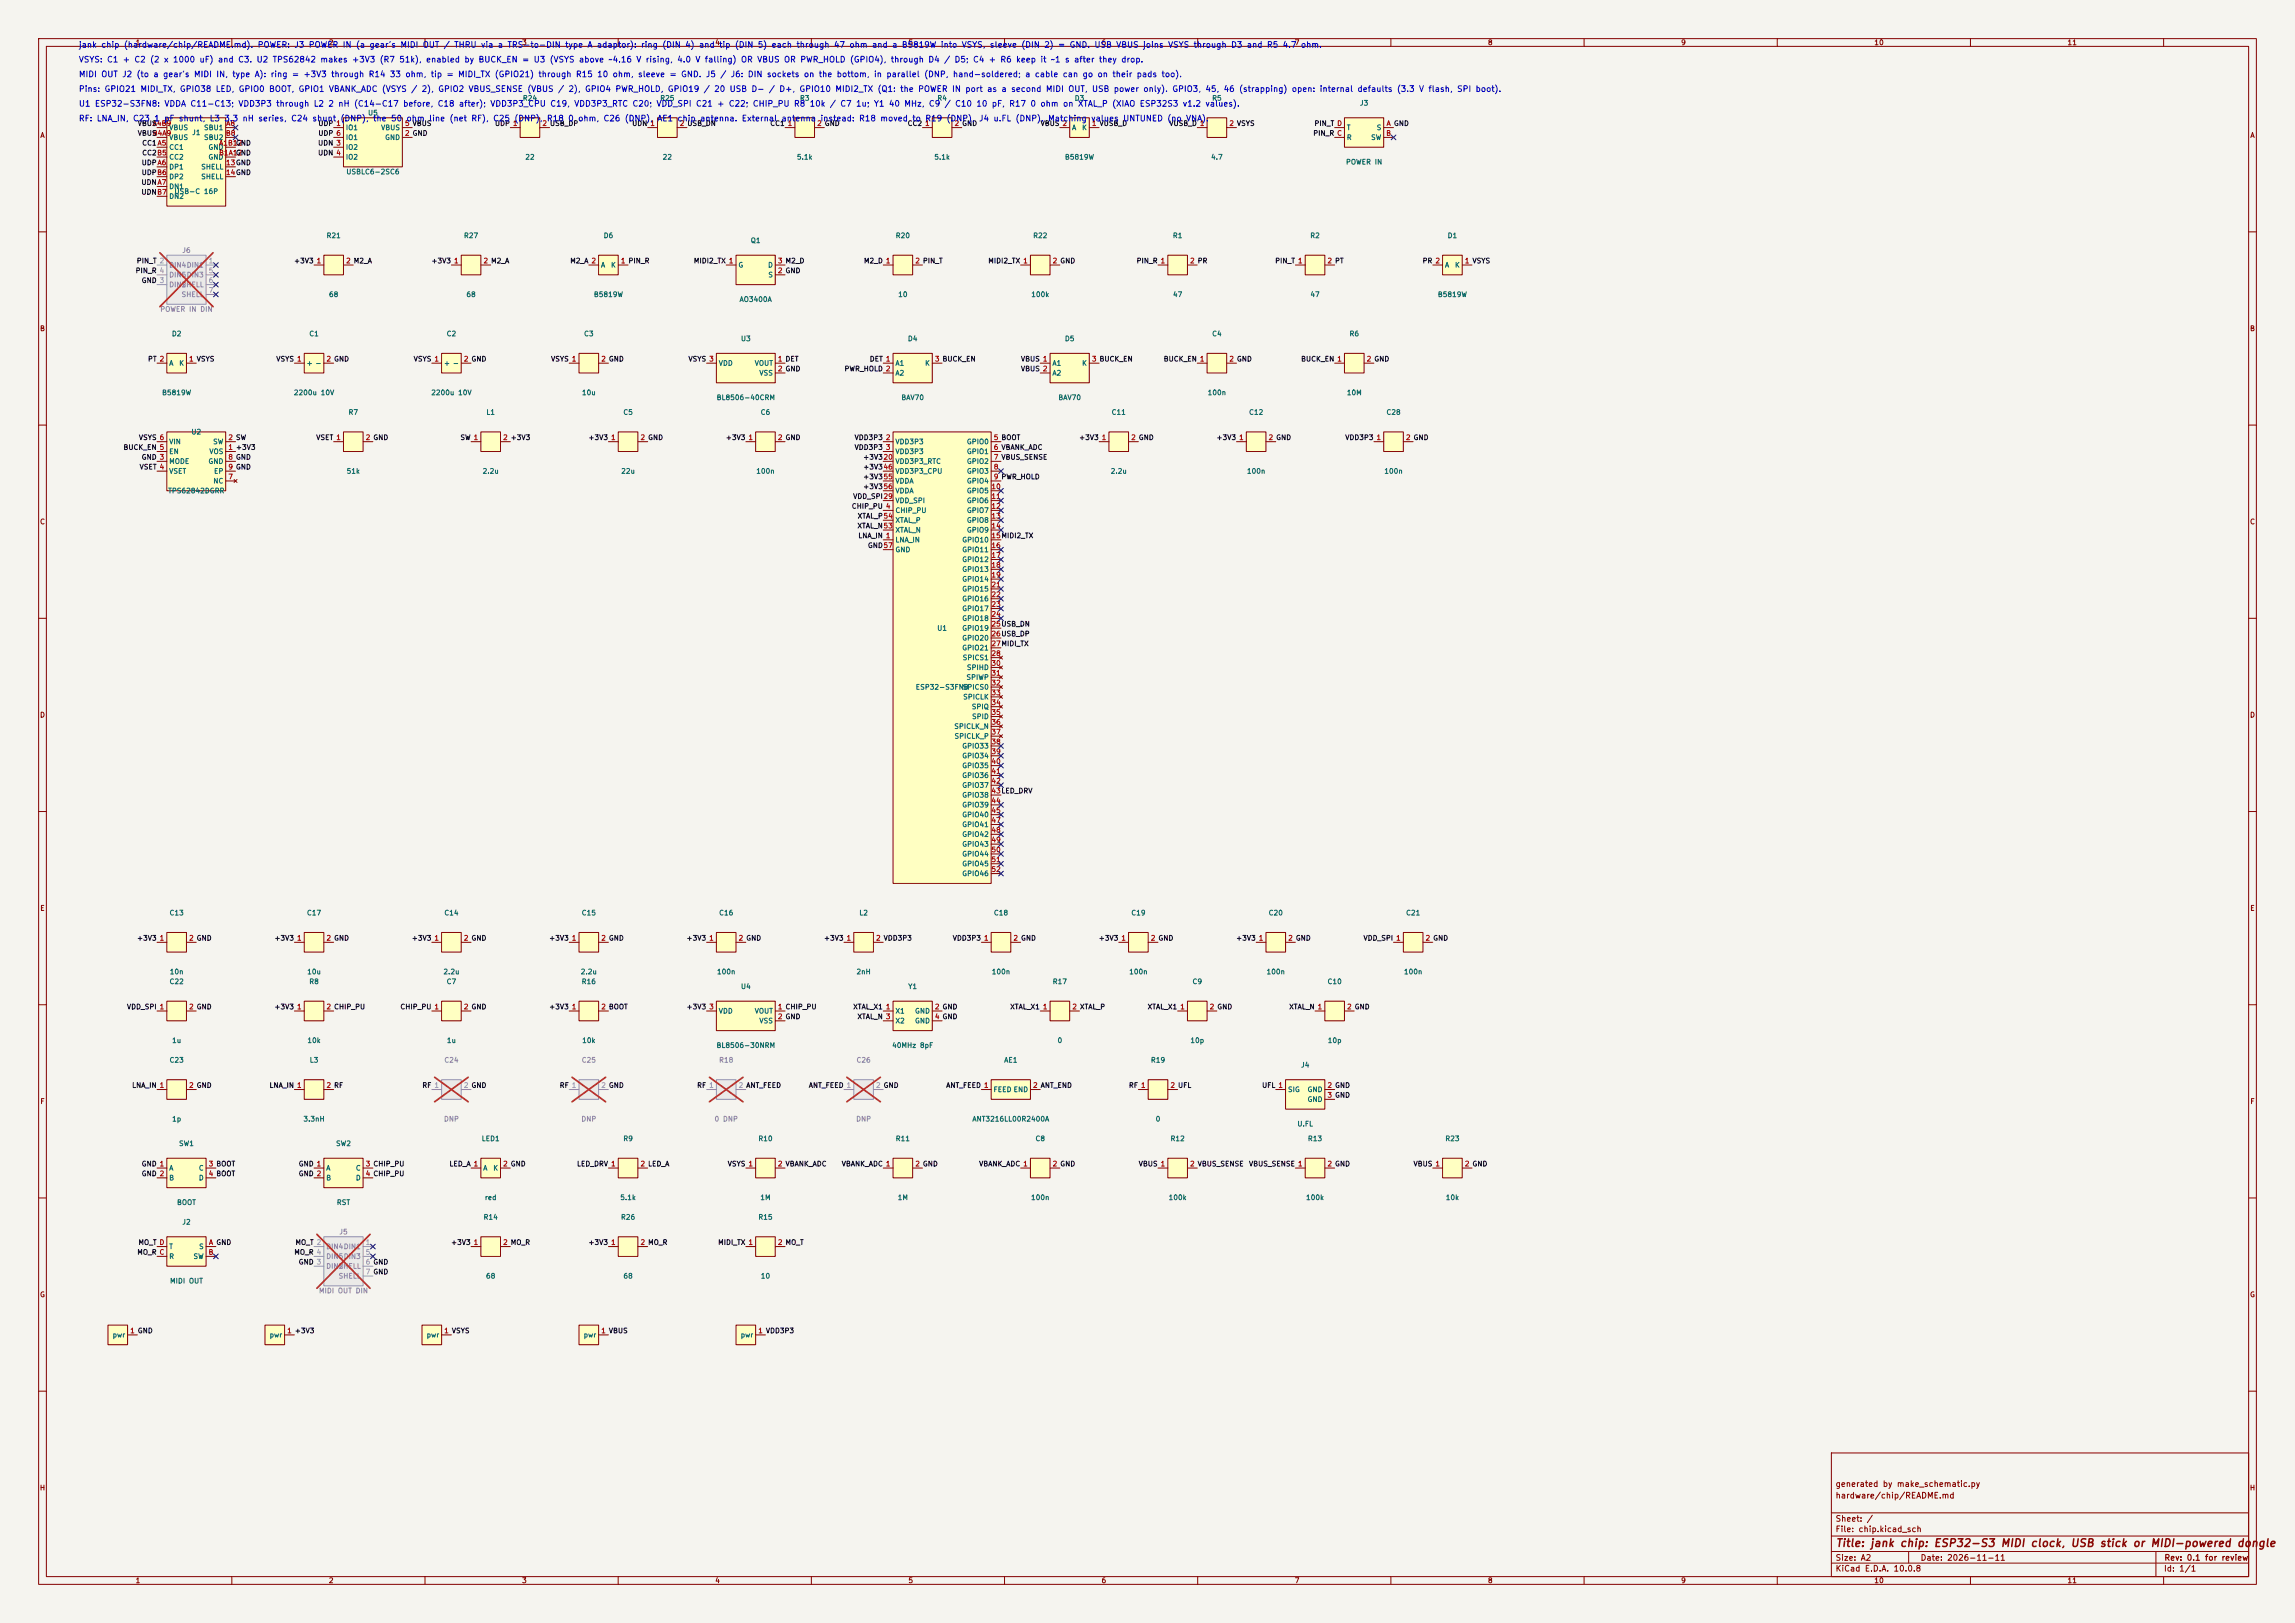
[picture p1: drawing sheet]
<svg xmlns="http://www.w3.org/2000/svg" width="594mm" height="420mm" viewBox="0 0 594 420" stroke-linecap="round" stroke-linejoin="round" font-family="sans-serif">
<defs><g id="words">
<text font-size="2" fill="#840000" x="475" y="400.8">Title: jank chip: ESP32-S3 MIDI clock, USB stick or MIDI-powered dongle</text>
<g font-size="1.5" fill="#0000c2">
<text x="20.3" y="12.7">jank chip (hardware/chip/README.md). POWER: J3 POWER IN (a gear's MIDI OUT / THRU via a TRS-to-DIN type A adaptor): ring (DIN 4) and tip (DIN 5) each through 47 ohm and a B5819W into VSYS, sleeve (DIN 2) = GND. USB VBUS joins VSYS through D3 and R5 4.7 ohm.</text>
<text x="20.3" y="16.5">VSYS: C1 + C2 (2 x 1000 uF) and C3. U2 TPS62842 makes +3V3 (R7 51k), enabled by BUCK_EN = U3 (VSYS above ~4.16 V rising, 4.0 V falling) OR VBUS OR PWR_HOLD (GPIO4), through D4 / D5; C4 + R6 keep it ~1 s after they drop.</text>
<text x="20.3" y="20.3">MIDI OUT J2 (to a gear's MIDI IN, type A): ring = +3V3 through R14 33 ohm, tip = MIDI_TX (GPIO21) through R15 10 ohm, sleeve = GND. J5 / J6: DIN sockets on the bottom, in parallel (DNP, hand-soldered; a cable can go on their pads too).</text>
<text x="20.3" y="24.1">Pins: GPIO21 MIDI_TX, GPIO38 LED, GPIO0 BOOT, GPIO1 VBANK_ADC (VSYS / 2), GPIO2 VBUS_SENSE (VBUS / 2), GPIO4 PWR_HOLD, GPIO19 / 20 USB D- / D+, GPIO10 MIDI2_TX (Q1: the POWER IN port as a second MIDI OUT, USB power only). GPIO3, 45, 46 (strapping) open: internal defaults (3.3 V flash, SPI boot).</text>
<text x="20.3" y="28">U1 ESP32-S3FN8: VDDA C11-C13; VDD3P3 through L2 2 nH (C14-C17 before, C18 after); VDD3P3_CPU C19, VDD3P3_RTC C20; VDD_SPI C21 + C22; CHIP_PU R8 10k / C7 1u; Y1 40 MHz, C9 / C10 10 pF, R17 0 ohm on XTAL_P (XIAO ESP32S3 v1.2 values).</text>
<text x="20.3" y="31.8">RF: LNA_IN, C23 1 pF shunt, L3 3.3 nH series, C24 shunt (DNP), the 50</text>
<text x="105.1" y="31.8">ohm line (net RF), C25 (DNP), R18 0 ohm, C26 (DNP), AE1 chip antenna. External antenna instead: R18 moved to R19 (DNP), J4 u.FL (DNP). Matching</text>
<text x="282.3" y="31.8">values UNTUNED (no VNA).</text>
</g>
<g font-size="1.5" fill="#840000">
<text x="475" y="388.1">hardware/chip/README.md</text>
<text x="475" y="385.1">generated by make_schematic.py</text>
<text x="475" y="394.1">Sheet: /</text>
<text x="475" y="396.8">File: chip.kicad_sch</text>
<text x="475" y="407">KiCad E.D.A. 10.0.8</text>
<text x="475" y="404.2">Size: A2</text>
<text x="497" y="404.2">Date: 2026-11-11</text>
<text x="560" y="407">Id: 1/1</text>
<text x="560.1" y="404.2">Rev: 0.1 for review</text>
</g>
<g font-size="1.3" fill="#840000">
<text x="35" y="12">1</text>
<text x="85" y="12">2</text>
<text x="135" y="12">3</text>
<text x="185" y="12">4</text>
<text x="235" y="12">5</text>
<text x="285" y="12">6</text>
<text x="335" y="12">7</text>
<text x="385" y="12">8</text>
<text x="435" y="12">9</text>
<text x="485" y="12">10</text>
<text x="535" y="12">11</text>
<text x="10.3" y="36">A</text>
<text x="582.3" y="36">A</text>
<text x="10.2" y="86">B</text>
<text x="582.2" y="86">B</text>
<text x="10.2" y="136">C</text>
<text x="582.2" y="136">C</text>
<text x="10.2" y="186">D</text>
<text x="582.2" y="186">D</text>
<text x="10.3" y="236">E</text>
<text x="582.3" y="236">E</text>
<text x="10.3" y="286">F</text>
<text x="582.3" y="286">F</text>
<text x="10.2" y="336">G</text>
<text x="582.2" y="336">G</text>
<text x="10.2" y="386">H</text>
<text x="582.2" y="386">H</text>
<text x="35" y="410">1</text>
<text x="85" y="410">2</text>
<text x="135" y="410">3</text>
<text x="185" y="410">4</text>
<text x="235" y="410">5</text>
<text x="285" y="410">6</text>
<text x="335" y="410">7</text>
<text x="385" y="410">8</text>
<text x="435" y="410">9</text>
<text x="485" y="410">10</text>
<text x="535" y="410">11</text>
</g>
<g font-size="1.3" fill="#006464">
<text x="135.2" y="26.4">R24</text>
<text x="170.7" y="26.4">R25</text>
<text x="206.9" y="26.4">R3</text>
<text x="242.5" y="26.4">R4</text>
<text x="278" y="26.4">D3</text>
<text x="313.6" y="26.4">R5</text>
<text x="351.8" y="27.6">J3</text>
<text x="43.7" y="34">VBUS</text>
<text x="49.6" y="35.3">J1</text>
<text x="52.7" y="34">SBU1</text>
<text x="89.4" y="34">IO1</text>
<text x="95.1" y="30.2">U5</text>
<text x="98.5" y="34">VBUS</text>
<text x="277.3" y="34">A</text>
<text x="279.9" y="34">K</text>
<text x="348.5" y="34">T</text>
<text x="356.2" y="34">S</text>
<text x="43.7" y="39.1">CC1</text>
<text x="43.7" y="36.5">VBUS</text>
<text x="43.7" y="41.6">CC2</text>
<text x="52.7" y="36.5">SBU2</text>
<text x="53.8" y="39.1">GND</text>
<text x="53.8" y="41.6">GND</text>
<text x="89.4" y="39.1">IO2</text>
<text x="89.4" y="41.6">IO2</text>
<text x="89.4" y="36.5">IO1</text>
<text x="99.5" y="36.5">GND</text>
<text x="135.8" y="41.6">22</text>
<text x="171.4" y="41.6">22</text>
<text x="206.1" y="41.6">5.1k</text>
<text x="241.7" y="41.6">5.1k</text>
<text x="275.5" y="41.6">B5819W</text>
<text x="313.3" y="41.6">4.7</text>
<text x="348.5" y="36.5">R</text>
<text x="354.7" y="36.5">SW</text>
<text x="43.7" y="44.1">DP1</text>
<text x="43.7" y="46.7">DP2</text>
<text x="51.9" y="44.1">SHELL</text>
<text x="51.9" y="46.7">SHELL</text>
<text x="89.5" y="45.4">USBLC6-2SC6</text>
<text x="348.2" y="42.9">POWER IN</text>
<text x="43.7" y="49.2">DN1</text>
<text x="43.7" y="51.8">DN2</text>
<text x="45" y="50.5">USB-C 16P</text>
<text x="84.4" y="61.9">R21</text>
<text x="119.9" y="61.9">R27</text>
<text x="156.1" y="61.9">D6</text>
<text x="194.2" y="63.2">Q1</text>
<text x="231.7" y="61.9">R20</text>
<text x="267.3" y="61.9">R22</text>
<text x="303.4" y="61.9">R1</text>
<text x="339" y="61.9">R2</text>
<text x="374.6" y="61.9">D1</text>
<text x="155.4" y="69.5">A</text>
<text x="158" y="69.5">K</text>
<text x="191" y="69.5">G</text>
<text x="198.7" y="69.5">D</text>
<text x="373.9" y="69.5">A</text>
<text x="376.5" y="69.5">K</text>
<text x="85" y="77.2">68</text>
<text x="120.6" y="77.2">68</text>
<text x="153.6" y="77.2">B5819W</text>
<text x="198.7" y="72.1">S</text>
<text x="232.3" y="77.2">10</text>
<text x="266.8" y="77.2">100k</text>
<text x="303.5" y="77.2">47</text>
<text x="339" y="77.2">47</text>
<text x="372" y="77.2">B5819W</text>
<text x="191.3" y="78.4">AO3400A</text>
<text x="44.4" y="87.3">D2</text>
<text x="79.9" y="87.3">C1</text>
<text x="115.5" y="87.3">C2</text>
<text x="151" y="87.3">C3</text>
<text x="191.6" y="88.6">U3</text>
<text x="234.9" y="88.6">D4</text>
<text x="275.5" y="88.6">D5</text>
<text x="313.6" y="87.3">C4</text>
<text x="349.2" y="87.3">R6</text>
<text x="43.7" y="94.9">A</text>
<text x="46.3" y="94.9">K</text>
<text x="79.2" y="94.9">+ -</text>
<text x="114.8" y="94.9">+ -</text>
<text x="185.9" y="94.9">VDD</text>
<text x="195.2" y="94.9">VOUT</text>
<text x="231.6" y="94.9">A1</text>
<text x="239.3" y="94.9">K</text>
<text x="272.3" y="94.9">A1</text>
<text x="279.9" y="94.9">K</text>
<text x="196.4" y="97.5">VSS</text>
<text x="231.6" y="97.5">A2</text>
<text x="272.3" y="97.5">A2</text>
<text x="41.8" y="102.6">B5819W</text>
<text x="75.9" y="102.6">2200u 10V</text>
<text x="90.1" y="107.6">R7</text>
<text x="111.5" y="102.6">2200u 10V</text>
<text x="125.8" y="107.6">L1</text>
<text x="150.5" y="102.6">10u</text>
<text x="161.2" y="107.6">C5</text>
<text x="185.4" y="103.8">BL8506-40CRM</text>
<text x="196.8" y="107.6">C6</text>
<text x="233.2" y="103.8">BAV70</text>
<text x="273.8" y="103.8">BAV70</text>
<text x="287.6" y="107.6">C11</text>
<text x="312.4" y="102.6">100n</text>
<text x="323.1" y="107.6">C12</text>
<text x="348.5" y="102.6">10M</text>
<text x="358.7" y="107.6">C28</text>
<text x="49.4" y="112.7">U2</text>
<text x="43.7" y="117.8">EN</text>
<text x="43.7" y="115.3">VIN</text>
<text x="54.1" y="117.8">VOS</text>
<text x="55" y="115.3">SW</text>
<text x="231.6" y="115.3">VDD3P3</text>
<text x="231.6" y="117.8">VDD3P3</text>
<text x="250.1" y="115.3">GPIO0</text>
<text x="250.1" y="117.8">GPIO1</text>
<text x="43.7" y="120.3">MODE</text>
<text x="43.7" y="122.9">VSET</text>
<text x="53.8" y="120.3">GND</text>
<text x="55.1" y="125.4">NC</text>
<text x="55.3" y="122.9">EP</text>
<text x="89.6" y="122.9">51k</text>
<text x="124.8" y="122.9">2.2u</text>
<text x="160.6" y="122.9">22u</text>
<text x="195.6" y="122.9">100n</text>
<text x="231.6" y="120.3">VDD3P3_RTC</text>
<text x="231.6" y="122.9">VDD3P3_CPU</text>
<text x="231.6" y="125.4">VDDA</text>
<text x="250.1" y="120.3">GPIO2</text>
<text x="250.1" y="122.9">GPIO3</text>
<text x="250.1" y="125.4">GPIO4</text>
<text x="287.3" y="122.9">2.2u</text>
<text x="322.6" y="122.9">100n</text>
<text x="358.2" y="122.9">100n</text>
<text x="43.4" y="128">TPS62842DGRR</text>
<text x="231.6" y="130.5">VDD_SPI</text>
<text x="231.6" y="128">VDDA</text>
<text x="250.1" y="128">GPIO5</text>
<text x="250.1" y="130.5">GPIO6</text>
<text x="231.6" y="133">CHIP_PU</text>
<text x="231.6" y="135.6">XTAL_P</text>
<text x="250.1" y="133">GPIO7</text>
<text x="250.1" y="135.6">GPIO8</text>
<text x="231.6" y="140.7">LNA_IN</text>
<text x="231.6" y="138.1">XTAL_N</text>
<text x="231.6" y="143.2">GND</text>
<text x="248.9" y="140.7">GPIO10</text>
<text x="248.9" y="143.2">GPIO11</text>
<text x="250.1" y="138.1">GPIO9</text>
<text x="248.9" y="145.7">GPIO12</text>
<text x="248.9" y="148.3">GPIO13</text>
<text x="248.9" y="150.8">GPIO14</text>
<text x="248.9" y="153.4">GPIO15</text>
<text x="248.9" y="155.9">GPIO16</text>
<text x="248.9" y="158.4">GPIO17</text>
<text x="248.9" y="161">GPIO18</text>
<text x="242.4" y="163.5">U1</text>
<text x="248.9" y="163.5">GPIO19</text>
<text x="248.9" y="166.1">GPIO20</text>
<text x="248.9" y="168.6">GPIO21</text>
<text x="249" y="171.1">SPICS1</text>
<text x="250.1" y="173.7">SPIHD</text>
<text x="236.9" y="178.8">ESP32-S3FN8</text>
<text x="249" y="178.8">SPICS0</text>
<text x="250" y="176.2">SPIWP</text>
<text x="249.2" y="181.3">SPICLK</text>
<text x="251.4" y="183.8">SPIQ</text>
<text x="246.9" y="188.9">SPICLK_N</text>
<text x="246.9" y="191.5">SPICLK_P</text>
<text x="251.5" y="186.4">SPID</text>
<text x="248.9" y="194">GPIO33</text>
<text x="248.9" y="196.5">GPIO34</text>
<text x="248.9" y="199.1">GPIO35</text>
<text x="248.9" y="201.6">GPIO36</text>
<text x="248.9" y="204.2">GPIO37</text>
<text x="248.9" y="206.7">GPIO38</text>
<text x="248.9" y="209.2">GPIO39</text>
<text x="248.9" y="211.8">GPIO40</text>
<text x="248.9" y="214.3">GPIO41</text>
<text x="248.9" y="216.9">GPIO42</text>
<text x="248.9" y="219.4">GPIO43</text>
<text x="248.9" y="221.9">GPIO44</text>
<text x="248.9" y="224.5">GPIO45</text>
<text x="248.9" y="227">GPIO46</text>
<text x="43.7" y="237.2">C13</text>
<text x="79.3" y="237.2">C17</text>
<text x="114.9" y="237.2">C14</text>
<text x="150.4" y="237.2">C15</text>
<text x="186" y="237.2">C16</text>
<text x="222.3" y="237.2">L2</text>
<text x="257.1" y="237.2">C18</text>
<text x="292.7" y="237.2">C19</text>
<text x="328.2" y="237.2">C20</text>
<text x="363.8" y="237.2">C21</text>
<text x="43.7" y="255">C22</text>
<text x="43.8" y="252.4">10n</text>
<text x="79.4" y="252.4">10u</text>
<text x="79.9" y="255">R8</text>
<text x="114.6" y="252.4">2.2u</text>
<text x="115.5" y="255">C7</text>
<text x="150.2" y="252.4">2.2u</text>
<text x="150.4" y="255">R16</text>
<text x="185.4" y="252.4">100n</text>
<text x="191.6" y="256.2">U4</text>
<text x="221.5" y="252.4">2nH</text>
<text x="234.9" y="256.2">Y1</text>
<text x="256.6" y="252.4">100n</text>
<text x="272.3" y="255">R17</text>
<text x="292.1" y="252.4">100n</text>
<text x="308.5" y="255">C9</text>
<text x="327.7" y="252.4">100n</text>
<text x="343.5" y="255">C10</text>
<text x="363.2" y="252.4">100n</text>
<text x="185.9" y="262.6">VDD</text>
<text x="195.2" y="262.6">VOUT</text>
<text x="231.6" y="262.6">X1</text>
<text x="236.7" y="262.6">GND</text>
<text x="196.4" y="265.1">VSS</text>
<text x="231.6" y="265.1">X2</text>
<text x="236.7" y="265.1">GND</text>
<text x="43.7" y="275.3">C23</text>
<text x="44.4" y="270.2">1u</text>
<text x="79.4" y="270.2">10k</text>
<text x="80" y="275.3">L3</text>
<text x="115.5" y="270.2">1u</text>
<text x="150.5" y="270.2">10k</text>
<text x="185.3" y="271.5">BL8506-30NRM</text>
<text x="230.8" y="271.5">40MHz 8pF</text>
<text x="259.8" y="275.3">AE1</text>
<text x="273.6" y="270.2">0</text>
<text x="297.7" y="275.3">R19</text>
<text x="308" y="270.2">10p</text>
<text x="343.5" y="270.2">10p</text>
<text x="336.6" y="276.6">J4</text>
<text x="257" y="282.9">FEED END</text>
<text x="333.2" y="282.9">SIG</text>
<text x="338.3" y="282.9">GND</text>
<text x="338.3" y="285.4">GND</text>
<text x="44.4" y="290.5">1p</text>
<text x="78.4" y="290.5">3.3nH</text>
<text x="251.5" y="290.5">ANT3216LL00R2400A</text>
<text x="299" y="290.5">0</text>
<text x="335.7" y="291.8">U.FL</text>
<text x="46.2" y="296.9">SW1</text>
<text x="86.8" y="296.9">SW2</text>
<text x="124.5" y="295.6">LED1</text>
<text x="161.2" y="295.6">R9</text>
<text x="196.1" y="295.6">R10</text>
<text x="231.7" y="295.6">R11</text>
<text x="267.9" y="295.6">C8</text>
<text x="302.8" y="295.6">R12</text>
<text x="338.4" y="295.6">R13</text>
<text x="373.9" y="295.6">R23</text>
<text x="43.7" y="303.2">A</text>
<text x="43.7" y="305.8">B</text>
<text x="51.3" y="303.2">C</text>
<text x="51.3" y="305.8">D</text>
<text x="84.3" y="303.2">A</text>
<text x="84.3" y="305.8">B</text>
<text x="92" y="303.2">C</text>
<text x="92" y="305.8">D</text>
<text x="124.9" y="303.2">A</text>
<text x="127.5" y="303.2">K</text>
<text x="125.4" y="310.8">red</text>
<text x="160.4" y="310.8">5.1k</text>
<text x="196.7" y="310.8">1M</text>
<text x="232.2" y="310.8">1M</text>
<text x="266.7" y="310.8">100n</text>
<text x="302.3" y="310.8">100k</text>
<text x="337.9" y="310.8">100k</text>
<text x="374.1" y="310.8">10k</text>
<text x="45.7" y="312.1">BOOT</text>
<text x="47" y="317.2">J2</text>
<text x="87" y="312.1">RST</text>
<text x="125" y="315.9">R14</text>
<text x="160.6" y="315.9">R26</text>
<text x="196.1" y="315.9">R15</text>
<text x="43.7" y="323.5">T</text>
<text x="51.4" y="323.5">S</text>
<text x="43.7" y="326.1">R</text>
<text x="49.9" y="326.1">SW</text>
<text x="43.9" y="332.4">MIDI OUT</text>
<text x="125.7" y="331.2">68</text>
<text x="161.2" y="331.2">68</text>
<text x="196.8" y="331.2">10</text>
<text x="29" y="346.4">pwr</text>
<text x="69.7" y="346.4">pwr</text>
<text x="110.3" y="346.4">pwr</text>
<text x="150.9" y="346.4">pwr</text>
<text x="191.6" y="346.4">pwr</text>
</g>
<g font-size="1.3" fill="#0f0f0f">
<text x="35.5" y="32.9">VBUS</text>
<text x="35.5" y="35.4">VBUS</text>
<text x="82.3" y="32.9">UDP 1</text>
<text x="82.3" y="35.4">UDP 6</text>
<text x="128" y="32.9">UDP 1</text>
<text x="163.5" y="32.9">UDN 1</text>
<text x="199.2" y="32.9">CC1</text>
<text x="234.8" y="32.9">CC2</text>
<text x="269.2" y="32.9">VBUS 2</text>
<text x="302.5" y="32.9">VUSB_D 1</text>
<text x="339.8" y="35.4">PIN_R C</text>
<text x="340.1" y="32.9">PIN_T D</text>
<text x="36.7" y="38">CC1A5</text>
<text x="36.7" y="40.5">CC2B5</text>
<text x="60.9" y="38">GND</text>
<text x="60.9" y="40.5">GND</text>
<text x="82.2" y="38">UDN 3</text>
<text x="82.2" y="40.5">UDN 4</text>
<text x="36.5" y="43.1">UDPA6</text>
<text x="36.5" y="45.6">UDPB6</text>
<text x="36.5" y="50.7">UDNB7</text>
<text x="36.5" y="48.1">UDNA7</text>
<text x="35" y="71">PIN_R 4</text>
<text x="35.3" y="68.5">PIN_T 2</text>
<text x="76" y="68.5">+3V3</text>
<text x="111.5" y="68.5">+3V3</text>
<text x="147.5" y="68.5">M2_A 2</text>
<text x="179.4" y="68.5">MIDI2_TX 1</text>
<text x="223.5" y="68.5">M2_D 1</text>
<text x="255.6" y="68.5">MIDI2_TX 1</text>
<text x="294" y="68.5">PIN_R 1</text>
<text x="329.9" y="68.5">PIN_T 1</text>
<text x="368.1" y="68.5">PR 2</text>
<text x="36.5" y="73.5">GND 3</text>
<text x="38.2" y="93.9">PT 2</text>
<text x="71.4" y="93.9">VSYS 1</text>
<text x="106.9" y="93.9">VSYS 1</text>
<text x="142.5" y="93.9">VSYS 1</text>
<text x="178.1" y="93.9">VSYS 3</text>
<text x="225" y="93.9">DET 1</text>
<text x="264.1" y="93.9">VBUS 1</text>
<text x="301.1" y="93.9">BUCK_EN 1</text>
<text x="336.6" y="93.9">BUCK_EN 1</text>
<text x="218.5" y="96.4">PWR_HOLD 2</text>
<text x="264.1" y="96.4">VBUS 2</text>
<text x="31.8" y="116.7">BUCK_EN 5</text>
<text x="35.8" y="114.2">VSYS 6</text>
<text x="36.5" y="119.3">GND 3</text>
<text x="81.7" y="114.2">VSET 1</text>
<text x="119" y="114.2">SW 1</text>
<text x="152.2" y="114.2">+3V3</text>
<text x="187.7" y="114.2">+3V3</text>
<text x="221.1" y="114.2">VDD3P3</text>
<text x="221.1" y="116.7">VDD3P3</text>
<text x="223.3" y="119.3">+3V320</text>
<text x="279.2" y="114.2">+3V3</text>
<text x="314.7" y="114.2">+3V3</text>
<text x="348.1" y="114.2">VDD3P3</text>
<text x="36" y="121.8">VSET 4</text>
<text x="223.3" y="121.8">+3V346</text>
<text x="223.3" y="124.3">+3V355</text>
<text x="220.3" y="132">CHIP_PU 4</text>
<text x="220.7" y="129.4">VDD_SPI29</text>
<text x="223.3" y="126.9">+3V356</text>
<text x="221.8" y="137">XTAL_N53</text>
<text x="221.8" y="134.5">XTAL_P54</text>
<text x="222" y="139.6">LNA_IN 1</text>
<text x="224.5" y="142.1">GND57</text>
<text x="35.3" y="243.7">+3V3</text>
<text x="70.9" y="243.7">+3V3</text>
<text x="106.5" y="243.7">+3V3</text>
<text x="142" y="243.7">+3V3</text>
<text x="177.6" y="243.7">+3V3</text>
<text x="213.1" y="243.7">+3V3</text>
<text x="246.5" y="243.7">VDD3P3</text>
<text x="284.3" y="243.7">+3V3</text>
<text x="319.8" y="243.7">+3V3</text>
<text x="352.8" y="243.7">VDD_SPI 1</text>
<text x="32.7" y="261.5">VDD_SPI 1</text>
<text x="70.9" y="261.5">+3V3</text>
<text x="103.5" y="261.5">CHIP_PU 1</text>
<text x="142" y="261.5">+3V3</text>
<text x="177.6" y="261.5">+3V3</text>
<text x="220.7" y="261.5">XTAL_X1</text>
<text x="261.3" y="261.5">XTAL_X1</text>
<text x="296.9" y="261.5">XTAL_X1</text>
<text x="333.5" y="261.5">XTAL_N 1</text>
<text x="221.8" y="264">XTAL_N 3</text>
<text x="34.1" y="281.8">LNA_IN 1</text>
<text x="69.6" y="281.8">LNA_IN 1</text>
<text x="109.2" y="281.8">RF 1</text>
<text x="144.7" y="281.8">RF 1</text>
<text x="180.3" y="281.8">RF 1</text>
<text x="209.2" y="281.8">ANT_FEED 1</text>
<text x="244.8" y="281.8">ANT_FEED 1</text>
<text x="292.1" y="281.8">RF 1</text>
<text x="326.5" y="281.8">UFL 1</text>
<text x="36.5" y="302.1">GND 1</text>
<text x="36.5" y="304.7">GND 2</text>
<text x="77.2" y="302.1">GND 1</text>
<text x="77.2" y="304.7">GND 2</text>
<text x="116.2" y="302.1">LED_A 1</text>
<text x="149.2" y="302.1">LED_DRV 1</text>
<text x="188.2" y="302.1">VSYS 1</text>
<text x="217.7" y="302.1">VBANK_ADC 1</text>
<text x="253.3" y="302.1">VBANK_ADC 1</text>
<text x="294.6" y="302.1">VBUS 1</text>
<text x="323.1" y="302.1">VBUS_SENSE 1</text>
<text x="365.7" y="302.1">VBUS 1</text>
<text x="35.7" y="322.5">MO_T D</text>
<text x="76.3" y="322.5">MO_T 2</text>
<text x="116.6" y="322.5">+3V3</text>
<text x="152.2" y="322.5">+3V3</text>
<text x="185.7" y="322.5">MIDI_TX 1</text>
<text x="35.4" y="325">MO_R C</text>
<text x="76" y="325">MO_R 4</text>
<text x="77.2" y="327.5">GND 3</text>
</g>
<g font-size="1.3" fill="#a90000">
<text x="39.4" y="32.9">A4B9</text>
<text x="39.4" y="35.4">B4A9</text>
<text x="58.3" y="35.4">B8</text>
<text x="58.4" y="32.9">A8</text>
<text x="104.7" y="35.4">2 GND</text>
<text x="104.7" y="32.9">5 VBUS</text>
<text x="140.2" y="32.9">2 USB_DP</text>
<text x="175.8" y="32.9">2 USB_DN</text>
<text x="203.7" y="32.9">1</text>
<text x="211.4" y="32.9">2 GND</text>
<text x="239.3" y="32.9">1</text>
<text x="246.9" y="32.9">2 GND</text>
<text x="282.5" y="32.9">1 VUSB_D</text>
<text x="318" y="32.9">2 VSYS</text>
<text x="358.6" y="35.4">B</text>
<text x="358.7" y="32.9">A GND</text>
<text x="56.6" y="38">A1B12</text>
<text x="56.6" y="40.5">B1A12</text>
<text x="58.4" y="43">13GND</text>
<text x="58.4" y="45.6">14GND</text>
<text x="81.8" y="68.4">1</text>
<text x="89.4" y="68.4">2 M2_A</text>
<text x="117.4" y="68.4">1</text>
<text x="125" y="68.4">2 M2_A</text>
<text x="160.6" y="68.4">1 PIN_R</text>
<text x="201.2" y="71">2 GND</text>
<text x="201.2" y="68.4">3 M2_D</text>
<text x="236.8" y="68.4">2 PIN_T</text>
<text x="272.3" y="68.4">2 GND</text>
<text x="307.9" y="68.4">2 PR</text>
<text x="343.4" y="68.4">2 PT</text>
<text x="379" y="68.4">1 VSYS</text>
<text x="48.8" y="93.8">1 VSYS</text>
<text x="84.4" y="93.8">2 GND</text>
<text x="119.9" y="93.8">2 GND</text>
<text x="155.5" y="93.8">2 GND</text>
<text x="201.2" y="93.8">1 DET</text>
<text x="241.8" y="93.8">3 BUCK_EN</text>
<text x="282.5" y="93.8">3 BUCK_EN</text>
<text x="318" y="93.8">2 GND</text>
<text x="353.6" y="93.8">2 GND</text>
<text x="201.2" y="96.4">2 GND</text>
<text x="59" y="116.7">1 +3V3</text>
<text x="59" y="114.2">2 SW</text>
<text x="59" y="119.2">8 GND</text>
<text x="94.5" y="114.2">2 GND</text>
<text x="130.1" y="114.2">2 +3V3</text>
<text x="158" y="114.2">1</text>
<text x="165.6" y="114.2">2 GND</text>
<text x="193.6" y="114.2">1</text>
<text x="201.2" y="114.2">2 GND</text>
<text x="229.1" y="114.2">2</text>
<text x="229.1" y="116.7">3</text>
<text x="257.1" y="114.2">5 BOOT</text>
<text x="257.1" y="116.7">6 VBANK_ADC</text>
<text x="257.1" y="119.2">7 VBUS_SENSE</text>
<text x="285" y="114.2">1</text>
<text x="292.6" y="114.2">2 GND</text>
<text x="320.6" y="114.2">1</text>
<text x="328.2" y="114.2">2 GND</text>
<text x="356.1" y="114.2">1</text>
<text x="363.8" y="114.2">2 GND</text>
<text x="59" y="124.3">7</text>
<text x="59" y="121.8">9 GND</text>
<text x="257.1" y="121.8">8</text>
<text x="257.1" y="124.3">9 PWR_HOLD</text>
<text x="256.5" y="126.9">10</text>
<text x="256.5" y="129.4">11</text>
<text x="256.5" y="131.9">12</text>
<text x="256.5" y="134.5">13</text>
<text x="256.5" y="137">14</text>
<text x="256.5" y="139.6">15MIDI2_TX</text>
<text x="256.5" y="142.1">16</text>
<text x="256.5" y="144.6">17</text>
<text x="256.5" y="147.2">18</text>
<text x="256.5" y="149.7">19</text>
<text x="256.5" y="152.3">21</text>
<text x="256.5" y="154.8">22</text>
<text x="256.5" y="157.3">23</text>
<text x="256.5" y="159.9">24</text>
<text x="256.5" y="162.4">25USB_DN</text>
<text x="256.5" y="165">26USB_DP</text>
<text x="256.5" y="167.5">27MIDI_TX</text>
<text x="256.5" y="170">28</text>
<text x="256.5" y="172.6">30</text>
<text x="256.5" y="175.1">31</text>
<text x="256.5" y="177.7">32</text>
<text x="256.5" y="180.2">33</text>
<text x="256.5" y="182.7">34</text>
<text x="256.5" y="185.3">35</text>
<text x="256.5" y="187.8">36</text>
<text x="256.5" y="190.4">37</text>
<text x="256.5" y="192.9">38</text>
<text x="256.5" y="195.4">39</text>
<text x="256.5" y="198">40</text>
<text x="256.5" y="200.5">41</text>
<text x="256.5" y="203.1">42</text>
<text x="256.5" y="205.6">43LED_DRV</text>
<text x="256.5" y="208.1">44</text>
<text x="256.5" y="210.7">45</text>
<text x="256.5" y="213.2">47</text>
<text x="256.5" y="215.8">48</text>
<text x="256.5" y="218.3">49</text>
<text x="256.5" y="220.8">50</text>
<text x="256.5" y="223.4">51</text>
<text x="256.5" y="225.9">52</text>
<text x="41.2" y="243.7">1</text>
<text x="48.8" y="243.7">2 GND</text>
<text x="76.7" y="243.7">1</text>
<text x="84.4" y="243.7">2 GND</text>
<text x="112.3" y="243.7">1</text>
<text x="119.9" y="243.7">2 GND</text>
<text x="147.9" y="243.7">1</text>
<text x="155.5" y="243.7">2 GND</text>
<text x="183.4" y="243.7">1</text>
<text x="191" y="243.7">2 GND</text>
<text x="219" y="243.7">1</text>
<text x="226.6" y="243.7">2 VDD3P3</text>
<text x="254.5" y="243.7">1</text>
<text x="262.2" y="243.7">2 GND</text>
<text x="290.1" y="243.7">1</text>
<text x="297.7" y="243.7">2 GND</text>
<text x="325.7" y="243.7">1</text>
<text x="333.3" y="243.7">2 GND</text>
<text x="368.8" y="243.7">2 GND</text>
<text x="48.8" y="261.5">2 GND</text>
<text x="76.7" y="261.5">1</text>
<text x="84.4" y="261.5">2 CHIP_PU</text>
<text x="119.9" y="261.5">2 GND</text>
<text x="147.9" y="261.5">1</text>
<text x="155.5" y="261.5">2 BOOT</text>
<text x="183.4" y="261.5">3</text>
<text x="201.2" y="261.5">1 CHIP_PU</text>
<text x="229.1" y="261.5">1</text>
<text x="241.8" y="261.5">2 GND</text>
<text x="269.8" y="261.5">1</text>
<text x="277.4" y="261.5">2 XTAL_P</text>
<text x="305.3" y="261.5">1</text>
<text x="313" y="261.5">2 GND</text>
<text x="348.5" y="261.5">2 GND</text>
<text x="201.2" y="264">2 GND</text>
<text x="241.8" y="264">4 GND</text>
<text x="48.8" y="281.8">2 GND</text>
<text x="84.4" y="281.8">2 RF</text>
<text x="267.2" y="281.8">2 ANT_END</text>
<text x="302.8" y="281.8">2 UFL</text>
<text x="343.4" y="281.8">2 GND</text>
<text x="343.4" y="284.3">3 GND</text>
<text x="53.9" y="302.1">3 BOOT</text>
<text x="53.9" y="304.7">4 BOOT</text>
<text x="94.5" y="302.1">3 CHIP_PU</text>
<text x="94.5" y="304.7">4 CHIP_PU</text>
<text x="130.1" y="302.1">2 GND</text>
<text x="165.6" y="302.1">2 LED_A</text>
<text x="201.2" y="302.1">2 VBANK_ADC</text>
<text x="236.8" y="302.1">2 GND</text>
<text x="272.3" y="302.1">2 GND</text>
<text x="307.9" y="302.1">2 VBUS_SENSE</text>
<text x="343.4" y="302.1">2 GND</text>
<text x="379" y="302.1">2 GND</text>
<text x="53.9" y="322.4">A GND</text>
<text x="122.5" y="322.4">1</text>
<text x="130.1" y="322.4">2 MO_R</text>
<text x="158" y="322.4">1</text>
<text x="165.6" y="322.4">2 MO_R</text>
<text x="201.2" y="322.4">2 MO_T</text>
<text x="53.8" y="325">B</text>
<text x="33.6" y="345.3">1 GND</text>
<text x="74.2" y="345.3">1 +3V3</text>
<text x="114.8" y="345.3">1 VSYS</text>
<text x="155.5" y="345.3">1 VBUS</text>
<text x="196.1" y="345.3">1 VDD3P3</text>
</g>
<g font-size="1.3" fill="#939391">
<text x="47" y="65.7">J6</text>
<text x="43.7" y="69.5">DIN4DIN1</text>
<text x="43.7" y="74.6">DIN2</text>
<text x="43.7" y="72.1">DIN5DIN3</text>
<text x="46.9" y="74.6">SHELL</text>
<text x="46.9" y="77.2">SHELL</text>
<text x="41.4" y="81">POWER IN DIN</text>
<text x="114.9" y="275.3">C24</text>
<text x="150.4" y="275.3">C25</text>
<text x="186" y="275.3">R18</text>
<text x="221.5" y="275.3">C26</text>
<text x="114.8" y="290.5">DNP</text>
<text x="150.3" y="290.5">DNP</text>
<text x="184.8" y="290.5">0 DNP</text>
<text x="221.5" y="290.5">DNP</text>
<text x="84.3" y="323.5">DIN4DIN1</text>
<text x="87.7" y="319.7">J5</text>
<text x="84.3" y="328.6">DIN2</text>
<text x="84.3" y="326.1">DIN5DIN3</text>
<text x="87.5" y="328.6">SHELL</text>
<text x="82.4" y="335">MIDI OUT DIN</text>
<text x="87.5" y="331.2">SHELL</text>
</g>
<g font-size="1.3" fill="#a5a4a2">
<text x="53.9" y="68.4">1</text>
<text x="53.9" y="71">5</text>
<text x="53.9" y="73.5">6</text>
<text x="53.9" y="76.1">7</text>
<text x="119.9" y="281.8">2 GND</text>
<text x="155.5" y="281.8">2 GND</text>
<text x="191" y="281.8">2 ANT_FEED</text>
<text x="226.6" y="281.8">2 GND</text>
<text x="94.5" y="322.4">1</text>
<text x="94.5" y="325">5</text>
<text x="94.5" y="327.5">6 GND</text>
<text x="94.5" y="330.1">7 GND</text>
</g>
</g></defs>
<path d="M0 0h594v420h-594z" fill="#f5f4ef" stroke="#f5f4ef" stroke-width=".26"/>
<g fill="none" stroke="#840000" stroke-width=".26">
<path d="M10 10h574v400h-574zM12 12h570v396h-570zM60 10v2M110 10v2M160 10v2M210 10v2M260 10v2M310 10v2M360 10v2M410 10v2M460 10v2M510 10v2"/>
<path d="M560 10v2M10 60h2M582 60h2M10 110h2M582 110h2M10 160h2M582 160h2M10 210h2M582 210h2M10 260h2M582 260h2M10 310h2"/>
<path d="M582 310h2M10 360h2M474 376h108v32h-108zM582 360h2M474 397.5h108M474 391.5h108M60 408v2M110 408v2M160 408v2M210 408v2M260 408v2M310 408v2"/>
<path d="M360 408v2M410 408v2M460 408v2M474 404.5h108M474 401.5h108M494 401.5v3M510 408v2M558 401.5v6.5M560 408v2"/>
</g>
<path d="M221 279.4h5.1v5.1h-5.1z" fill="#ebeae8"/>
<path d="M221 279.4h5.1v5.1h-5.1zM218.4 281.9h2.6M226.1 281.9h2.5" fill="none" stroke="#9c9b98" stroke-width=".26"/>
<path d="M219.2 278.8l8.7 6.3M227.9 278.8l-8.7 6.3" fill="none" stroke="#e12e31" stroke-width=".46"/>
<path d="M190.5 66h10.2v7.7h-10.2z" fill="#ffffc2"/>
<path d="M188 68.6h2.5M190.5 66h10.2v7.7h-10.2zM200.7 68.6h2.5M200.7 71.1h2.5" fill="none" stroke="#840000" stroke-width=".26"/>
<path d="M43.2 241.3h5.1v5.1h-5.1z" fill="#ffffc2"/>
<path d="M40.6 243.8h2.6M43.2 241.3h5.1v5.1h-5.1zM48.3 243.8h2.5" fill="none" stroke="#840000" stroke-width=".26"/>
<path d="M327.7 241.3h5v5.1h-5z" fill="#ffffc2"/>
<path d="M325.1 243.8h2.6M327.7 241.3h5v5.1h-5zM332.7 243.8h2.6" fill="none" stroke="#840000" stroke-width=".26"/>
<path d="M342.9 259.1h5.1v5.1h-5.1z" fill="#ffffc2"/>
<path d="M342.9 259.1h5.1v5.1h-5.1zM340.4 261.6h2.5M348 261.6h2.5" fill="none" stroke="#840000" stroke-width=".26"/>
<path d="M68.6 342.9h5.1v5.1h-5.1z" fill="#ffffc2"/>
<path d="M68.6 342.9h5.1v5.1h-5.1zM73.7 345.4h2.5" fill="none" stroke="#840000" stroke-width=".26"/>
<path d="M292.1 241.3h5.1v5.1h-5.1z" fill="#ffffc2"/>
<path d="M289.6 243.8h2.5M292.1 241.3h5.1v5.1h-5.1zM297.2 243.8h2.5" fill="none" stroke="#840000" stroke-width=".26"/>
<path d="M83.8 320h10.2v12.7h-10.2z" fill="#ebeae8"/>
<path d="M81.3 322.6h2.5M81.3 327.7h2.5M81.3 325.1h2.5M83.8 320h10.2v12.7h-10.2zM94 322.6h2.5M94 327.7h2.5M94 325.1h2.5M94 330.2h2.5" fill="none" stroke="#9c9b98" stroke-width=".26"/>
<path d="M82 319.4l13.8 14M95.8 319.4l-13.8 14" fill="none" stroke="#e12e31" stroke-width=".46"/>
<path d="M83.8 299.7h10.2v7.6h-10.2z" fill="#ffffc2"/>
<path d="M83.8 299.7h10.2v7.6h-10.2zM81.3 302.3h2.5M81.3 304.8h2.5M94 302.3h2.5M94 304.8h2.5" fill="none" stroke="#840000" stroke-width=".26"/>
<path d="M307.3 259.1h5.1v5.1h-5.1z" fill="#ffffc2"/>
<path d="M307.3 259.1h5.1v5.1h-5.1zM304.8 261.6h2.5M312.4 261.6h2.6" fill="none" stroke="#840000" stroke-width=".26"/>
<path d="M27.9 342.9h5.1v5.1h-5.1z" fill="#ffffc2"/>
<path d="M27.9 342.9h5.1v5.1h-5.1zM33 345.4h2.6" fill="none" stroke="#840000" stroke-width=".26"/>
<path d="M43.2 299.7h10.1v7.6h-10.1z" fill="#ffffc2"/>
<path d="M43.2 299.7h10.1v7.6h-10.1zM40.6 302.3h2.6M40.6 304.8h2.6M53.3 302.3h2.6M53.3 304.8h2.6" fill="none" stroke="#840000" stroke-width=".26"/>
<path d="M297.2 279.4h5.1v5.1h-5.1z" fill="#ffffc2"/>
<path d="M297.2 279.4h5.1v5.1h-5.1zM294.6 281.9h2.6M302.3 281.9h2.5" fill="none" stroke="#840000" stroke-width=".26"/>
<path d="M43.2 320h10.1v7.7h-10.1z" fill="#ffffc2"/>
<path d="M40.6 322.6h2.6M40.6 325.1h2.6M43.2 320h10.1v7.7h-10.1zM53.3 322.6h2.6M53.3 325.1h2.6" fill="none" stroke="#840000" stroke-width=".26"/>
<path d="M78.7 259.1h5.1v5.1h-5.1z" fill="#ffffc2"/>
<path d="M78.7 259.1h5.1v5.1h-5.1zM76.2 261.6h2.5M83.8 261.6h2.6" fill="none" stroke="#840000" stroke-width=".26"/>
<path d="M302.3 299.7h5v5.1h-5z" fill="#ffffc2"/>
<path d="M302.3 299.7h5v5.1h-5zM299.7 302.3h2.6M307.3 302.3h2.6" fill="none" stroke="#840000" stroke-width=".26"/>
<path d="M78.7 279.4h5.1v5.1h-5.1z" fill="#ffffc2"/>
<path d="M78.7 279.4h5.1v5.1h-5.1zM76.2 281.9h2.5M83.8 281.9h2.6" fill="none" stroke="#840000" stroke-width=".26"/>
<path d="M78.7 241.3h5.1v5.1h-5.1z" fill="#ffffc2"/>
<path d="M76.2 243.8h2.5M78.7 241.3h5.1v5.1h-5.1zM83.8 243.8h2.6" fill="none" stroke="#840000" stroke-width=".26"/>
<path d="M190.5 342.9h5.1v5.1h-5.1z" fill="#ffffc2"/>
<path d="M190.5 342.9h5.1v5.1h-5.1zM195.6 345.4h2.5" fill="none" stroke="#840000" stroke-width=".26"/>
<path d="M332.7 279.4h10.2v7.6h-10.2z" fill="#ffffc2"/>
<path d="M332.7 279.4h10.2v7.6h-10.2zM330.2 281.9h2.5M342.9 281.9h2.5M342.9 284.5h2.5" fill="none" stroke="#840000" stroke-width=".26"/>
<path d="M337.8 299.7h5.1v5.1h-5.1z" fill="#ffffc2"/>
<path d="M337.8 299.7h5.1v5.1h-5.1zM335.3 302.3h2.5M342.9 302.3h2.5" fill="none" stroke="#840000" stroke-width=".26"/>
<path d="M195.6 320h5.1v5.1h-5.1z" fill="#ffffc2"/>
<path d="M193 322.6h2.6M195.6 320h5.1v5.1h-5.1zM200.7 322.6h2.5" fill="none" stroke="#840000" stroke-width=".26"/>
<path d="M195.6 299.7h5.1v5.1h-5.1z" fill="#ffffc2"/>
<path d="M195.6 299.7h5.1v5.1h-5.1zM193 302.3h2.6M200.7 302.3h2.5" fill="none" stroke="#840000" stroke-width=".26"/>
<path d="M185.4 279.4h5.1v5.1h-5.1z" fill="#ebeae8"/>
<path d="M185.4 279.4h5.1v5.1h-5.1zM182.9 281.9h2.5M190.5 281.9h2.5" fill="none" stroke="#9c9b98" stroke-width=".26"/>
<path d="M183.6 278.8l8.7 6.3M192.3 278.8l-8.7 6.3" fill="none" stroke="#e12e31" stroke-width=".46"/>
<path d="M185.4 259.1h15.3v7.6h-15.3z" fill="#ffffc2"/>
<path d="M185.4 259.1h15.3v7.6h-15.3zM182.9 261.6h2.5M200.7 261.6h2.5M200.7 264.2h2.5" fill="none" stroke="#840000" stroke-width=".26"/>
<path d="M373.4 299.7h5.1v5.1h-5.1z" fill="#ffffc2"/>
<path d="M373.4 299.7h5.1v5.1h-5.1zM370.8 302.3h2.6M378.5 302.3h2.5" fill="none" stroke="#840000" stroke-width=".26"/>
<path d="M185.4 241.3h5.1v5.1h-5.1z" fill="#ffffc2"/>
<path d="M182.9 243.8h2.5M185.4 241.3h5.1v5.1h-5.1zM190.5 243.8h2.5" fill="none" stroke="#840000" stroke-width=".26"/>
<path d="M114.3 279.4h5.1v5.1h-5.1z" fill="#ebeae8"/>
<path d="M114.3 279.4h5.1v5.1h-5.1zM111.8 281.9h2.5M119.4 281.9h2.5" fill="none" stroke="#9c9b98" stroke-width=".26"/>
<path d="M112.5 278.8l8.7 6.3M121.2 278.8l-8.7 6.3" fill="none" stroke="#e12e31" stroke-width=".46"/>
<path d="M124.5 299.7h5v5.1h-5z" fill="#ffffc2"/>
<path d="M124.5 299.7h5v5.1h-5zM121.9 302.3h2.6M129.5 302.3h2.6" fill="none" stroke="#840000" stroke-width=".26"/>
<path d="M363.2 241.3h5.1v5.1h-5.1z" fill="#ffffc2"/>
<path d="M360.7 243.8h2.5M363.2 241.3h5.1v5.1h-5.1zM368.3 243.8h2.5" fill="none" stroke="#840000" stroke-width=".26"/>
<path d="M109.2 342.9h5.1v5.1h-5.1z" fill="#ffffc2"/>
<path d="M109.2 342.9h5.1v5.1h-5.1zM114.3 345.4h2.5" fill="none" stroke="#840000" stroke-width=".26"/>
<path d="M124.5 320h5v5.1h-5z" fill="#ffffc2"/>
<path d="M121.9 322.6h2.6M124.5 320h5v5.1h-5zM129.5 322.6h2.6" fill="none" stroke="#840000" stroke-width=".26"/>
<path d="M149.9 342.9h5v5.1h-5z" fill="#ffffc2"/>
<path d="M149.9 342.9h5v5.1h-5zM154.9 345.4h2.6" fill="none" stroke="#840000" stroke-width=".26"/>
<path d="M160 299.7h5.1v5.1h-5.1z" fill="#ffffc2"/>
<path d="M160 299.7h5.1v5.1h-5.1zM157.5 302.3h2.5M165.1 302.3h2.5" fill="none" stroke="#840000" stroke-width=".26"/>
<path d="M322.6 111.8h5.1v5h-5.1z" fill="#ffffc2"/>
<path d="M320 114.3h2.6M322.6 111.8h5.1v5h-5.1zM327.7 114.3h2.5" fill="none" stroke="#840000" stroke-width=".26"/>
<path d="M312.4 91.4h5.1v5.1h-5.1z" fill="#ffffc2"/>
<path d="M309.9 94h2.5M312.4 91.4h5.1v5.1h-5.1zM317.5 94h2.5" fill="none" stroke="#840000" stroke-width=".26"/>
<path d="M312.4 30.5h5.1v5.1h-5.1z" fill="#ffffc2"/>
<path d="M309.9 33h2.5M312.4 30.5h5.1v5.1h-5.1zM317.5 33h2.5" fill="none" stroke="#840000" stroke-width=".26"/>
<path d="M160 320h5.1v5.1h-5.1z" fill="#ffffc2"/>
<path d="M157.5 322.6h2.5M160 320h5.1v5.1h-5.1zM165.1 322.6h2.5" fill="none" stroke="#840000" stroke-width=".26"/>
<path d="M149.9 279.4h5v5.1h-5z" fill="#ebeae8"/>
<path d="M149.9 279.4h5v5.1h-5zM147.3 281.9h2.6M154.9 281.9h2.6" fill="none" stroke="#9c9b98" stroke-width=".26"/>
<path d="M148.1 278.8l8.6 6.3M156.7 278.8l-8.6 6.3" fill="none" stroke="#e12e31" stroke-width=".46"/>
<path d="M149.9 241.3h5v5.1h-5z" fill="#ffffc2"/>
<path d="M147.3 243.8h2.6M149.9 241.3h5v5.1h-5zM154.9 243.8h2.6" fill="none" stroke="#840000" stroke-width=".26"/>
<path d="M149.9 259.1h5v5.1h-5z" fill="#ffffc2"/>
<path d="M149.9 259.1h5v5.1h-5zM147.3 261.6h2.6M154.9 261.6h2.6" fill="none" stroke="#840000" stroke-width=".26"/>
<path d="M114.3 259.1h5.1v5.1h-5.1z" fill="#ffffc2"/>
<path d="M114.3 259.1h5.1v5.1h-5.1zM111.8 261.6h2.5M119.4 261.6h2.5" fill="none" stroke="#840000" stroke-width=".26"/>
<path d="M114.3 241.3h5.1v5.1h-5.1z" fill="#ffffc2"/>
<path d="M111.8 243.8h2.5M114.3 241.3h5.1v5.1h-5.1zM119.4 243.8h2.5" fill="none" stroke="#840000" stroke-width=".26"/>
<path d="M348 30.5h10.1v7.6h-10.1z" fill="#ffffc2"/>
<path d="M345.4 33h2.6M345.4 35.6h2.6M348 30.5h10.1v7.6h-10.1zM358.1 33h2.6M358.1 35.6h2.6" fill="none" stroke="#840000" stroke-width=".26"/>
<path d="M43.2 111.8h15.2v15.2h-15.2z" fill="#ffffc2"/>
<path d="M40.6 116.8h2.6M40.6 114.3h2.6M40.6 119.4h2.6M43.2 111.8h15.2v15.2h-15.2zM58.4 116.8h2.6M58.4 114.3h2.6M58.4 119.4h2.6M40.6 121.9h2.6M58.4 121.9h2.6M58.4 124.5h2.6M60.6 124.1l.7 .7M61.3 124.1l-.7 .7" fill="none" stroke="#840000" stroke-width=".26"/>
<path d="M43.2 30.5h15.2v22.8h-15.2z" fill="#ffffc2"/>
<g fill="none" stroke="#840000" stroke-width=".26">
<path d="M40.6 38.1h2.6M40.6 33h2.6M40.6 35.6h2.6M43.2 30.5h15.2v22.8h-15.2zM58.4 38.1h2.6M58.4 33h2.6M58.4 35.6h2.6M40.6 43.2h2.6M40.6 45.7h2.6M40.6 48.3h2.6M40.6 40.6h2.6M40.6 50.8h2.6"/>
<path d="M58.4 43.2h2.6M58.4 45.7h2.6M58.4 40.6h2.6"/>
</g>
<path d="M160 111.8h5.1v5h-5.1z" fill="#ffffc2"/>
<path d="M157.5 114.3h2.5M160 111.8h5.1v5h-5.1zM165.1 114.3h2.5" fill="none" stroke="#840000" stroke-width=".26"/>
<path d="M195.6 111.8h5.1v5h-5.1z" fill="#ffffc2"/>
<path d="M193 114.3h2.6M195.6 111.8h5.1v5h-5.1zM200.7 114.3h2.5" fill="none" stroke="#840000" stroke-width=".26"/>
<path d="M358.1 111.8h5.1v5h-5.1z" fill="#ffffc2"/>
<path d="M355.6 114.3h2.5M358.1 111.8h5.1v5h-5.1zM363.2 114.3h2.6" fill="none" stroke="#840000" stroke-width=".26"/>
<path d="M124.5 111.8h5v5h-5z" fill="#ffffc2"/>
<path d="M121.9 114.3h2.6M124.5 111.8h5v5h-5zM129.5 114.3h2.6" fill="none" stroke="#840000" stroke-width=".26"/>
<path d="M373.4 66h5.1v5.1h-5.1z" fill="#ffffc2"/>
<path d="M370.8 68.6h2.6M373.4 66h5.1v5.1h-5.1zM378.5 68.6h2.5" fill="none" stroke="#840000" stroke-width=".26"/>
<path d="M348 91.4h5.1v5.1h-5.1z" fill="#ffffc2"/>
<path d="M345.4 94h2.6M348 91.4h5.1v5.1h-5.1zM353.1 94h2.5" fill="none" stroke="#840000" stroke-width=".26"/>
<path d="M337.8 66h5.1v5.1h-5.1z" fill="#ffffc2"/>
<path d="M335.3 68.6h2.5M337.8 66h5.1v5.1h-5.1zM342.9 68.6h2.5" fill="none" stroke="#840000" stroke-width=".26"/>
<path d="M149.9 91.4h5v5.1h-5z" fill="#ffffc2"/>
<path d="M147.3 94h2.6M149.9 91.4h5v5.1h-5zM154.9 94h2.6" fill="none" stroke="#840000" stroke-width=".26"/>
<path d="M88.9 111.8h5.1v5h-5.1z" fill="#ffffc2"/>
<path d="M86.4 114.3h2.5M88.9 111.8h5.1v5h-5.1zM94 114.3h2.5" fill="none" stroke="#840000" stroke-width=".26"/>
<path d="M114.3 91.4h5.1v5.1h-5.1z" fill="#ffffc2"/>
<path d="M111.8 94h2.5M114.3 91.4h5.1v5.1h-5.1zM119.4 94h2.5" fill="none" stroke="#840000" stroke-width=".26"/>
<path d="M78.7 91.4h5.1v5.1h-5.1z" fill="#ffffc2"/>
<path d="M76.2 94h2.5M78.7 91.4h5.1v5.1h-5.1zM83.8 94h2.6" fill="none" stroke="#840000" stroke-width=".26"/>
<path d="M302.3 66h5v5.1h-5z" fill="#ffffc2"/>
<path d="M299.7 68.6h2.6M302.3 66h5v5.1h-5zM307.3 68.6h2.6" fill="none" stroke="#840000" stroke-width=".26"/>
<path d="M43.2 91.4h5.1v5.1h-5.1z" fill="#ffffc2"/>
<path d="M40.6 94h2.6M43.2 91.4h5.1v5.1h-5.1zM48.3 94h2.5" fill="none" stroke="#840000" stroke-width=".26"/>
<path d="M43.2 66h10.1v12.7h-10.1z" fill="#ebeae8"/>
<path d="M40.6 68.6h2.6M40.6 73.7h2.6M40.6 71.1h2.6M43.2 66h10.1v12.7h-10.1zM53.3 68.6h2.6M53.3 73.7h2.6M53.3 71.1h2.6M53.3 76.2h2.6" fill="none" stroke="#9c9b98" stroke-width=".26"/>
<path d="M41.4 65.4l13.7 14M55.1 65.4l-13.7 14" fill="none" stroke="#e12e31" stroke-width=".46"/>
<path d="M119.4 66h5.1v5.1h-5.1z" fill="#ffffc2"/>
<path d="M116.8 68.6h2.6M119.4 66h5.1v5.1h-5.1zM124.5 68.6h2.5" fill="none" stroke="#840000" stroke-width=".26"/>
<path d="M134.6 30.5h5.1v5.1h-5.1z" fill="#ffffc2"/>
<path d="M132.1 33h2.5M134.6 30.5h5.1v5.1h-5.1zM139.7 33h2.5" fill="none" stroke="#840000" stroke-width=".26"/>
<path d="M88.9 30.5h15.2v12.7h-15.2z" fill="#ffffc2"/>
<path d="M86.4 33h2.5M86.4 35.6h2.5M86.4 38.1h2.5M88.9 30.5h15.2v12.7h-15.2zM104.1 33h2.6M104.1 35.6h2.6M86.4 40.6h2.5" fill="none" stroke="#840000" stroke-width=".26"/>
<path d="M83.8 66h5.1v5.1h-5.1z" fill="#ffffc2"/>
<path d="M81.3 68.6h2.5M83.8 66h5.1v5.1h-5.1zM88.9 68.6h2.5" fill="none" stroke="#840000" stroke-width=".26"/>
<path d="M185.4 91.4h15.3v7.7h-15.3z" fill="#ffffc2"/>
<path d="M182.9 94h2.5M185.4 91.4h15.3v7.7h-15.3zM200.7 94h2.5M200.7 96.5h2.5" fill="none" stroke="#840000" stroke-width=".26"/>
<path d="M154.9 66h5.1v5.1h-5.1z" fill="#ffffc2"/>
<path d="M152.4 68.6h2.5M154.9 66h5.1v5.1h-5.1zM160 68.6h2.6" fill="none" stroke="#840000" stroke-width=".26"/>
<path d="M170.2 30.5h5.1v5.1h-5.1z" fill="#ffffc2"/>
<path d="M167.6 33h2.6M170.2 30.5h5.1v5.1h-5.1zM175.3 33h2.5" fill="none" stroke="#840000" stroke-width=".26"/>
<path d="M205.7 30.5h5.1v5.1h-5.1z" fill="#ffffc2"/>
<path d="M203.2 33h2.5M205.7 30.5h5.1v5.1h-5.1zM210.8 33h2.6" fill="none" stroke="#840000" stroke-width=".26"/>
<path d="M43.2 279.4h5.1v5.1h-5.1z" fill="#ffffc2"/>
<path d="M43.2 279.4h5.1v5.1h-5.1zM40.6 281.9h2.6M48.3 281.9h2.5" fill="none" stroke="#840000" stroke-width=".26"/>
<path d="M43.2 259.1h5.1v5.1h-5.1z" fill="#ffffc2"/>
<path d="M43.2 259.1h5.1v5.1h-5.1zM40.6 261.6h2.6M48.3 261.6h2.5" fill="none" stroke="#840000" stroke-width=".26"/>
<path d="M241.3 30.5h5.1v5.1h-5.1z" fill="#ffffc2"/>
<path d="M238.8 33h2.5M241.3 30.5h5.1v5.1h-5.1zM246.4 33h2.5" fill="none" stroke="#840000" stroke-width=".26"/>
<path d="M256.5 241.3h5.1v5.1h-5.1z" fill="#ffffc2"/>
<path d="M254 243.8h2.5M256.5 241.3h5.1v5.1h-5.1zM261.6 243.8h2.6" fill="none" stroke="#840000" stroke-width=".26"/>
<path d="M221 241.3h5.1v5.1h-5.1z" fill="#ffffc2"/>
<path d="M218.4 243.8h2.6M221 241.3h5.1v5.1h-5.1zM226.1 243.8h2.5" fill="none" stroke="#840000" stroke-width=".26"/>
<path d="M231.1 259.1h10.2v7.6h-10.2z" fill="#ffffc2"/>
<path d="M231.1 259.1h10.2v7.6h-10.2zM228.6 261.6h2.5M228.6 264.2h2.5M241.3 261.6h2.5M241.3 264.2h2.5" fill="none" stroke="#840000" stroke-width=".26"/>
<path d="M276.9 30.5h5v5.1h-5z" fill="#ffffc2"/>
<path d="M274.3 33h2.6M276.9 30.5h5v5.1h-5zM281.9 33h2.6" fill="none" stroke="#840000" stroke-width=".26"/>
<path d="M231.1 91.4h10.2v7.7h-10.2z" fill="#ffffc2"/>
<path d="M228.6 94h2.5M228.6 96.5h2.5M231.1 91.4h10.2v7.7h-10.2zM241.3 94h2.5" fill="none" stroke="#840000" stroke-width=".26"/>
<path d="M266.7 66h5.1v5.1h-5.1z" fill="#ffffc2"/>
<path d="M264.2 68.6h2.5M266.7 66h5.1v5.1h-5.1zM271.8 68.6h2.5" fill="none" stroke="#840000" stroke-width=".26"/>
<path d="M231.1 66h5.1v5.1h-5.1z" fill="#ffffc2"/>
<path d="M228.6 68.6h2.5M231.1 66h5.1v5.1h-5.1zM236.2 68.6h2.6" fill="none" stroke="#840000" stroke-width=".26"/>
<path d="M271.8 259.1h5.1v5.1h-5.1z" fill="#ffffc2"/>
<path d="M271.8 259.1h5.1v5.1h-5.1zM269.2 261.6h2.6M276.9 261.6h2.5" fill="none" stroke="#840000" stroke-width=".26"/>
<path d="M271.8 91.4h10.1v7.7h-10.1z" fill="#ffffc2"/>
<path d="M269.2 94h2.6M269.2 96.5h2.6M271.8 91.4h10.1v7.7h-10.1zM281.9 94h2.6" fill="none" stroke="#840000" stroke-width=".26"/>
<path d="M287 111.8h5.1v5h-5.1z" fill="#ffffc2"/>
<path d="M284.5 114.3h2.5M287 111.8h5.1v5h-5.1zM292.1 114.3h2.5" fill="none" stroke="#840000" stroke-width=".26"/>
<path d="M256.5 279.4h10.2v5.1h-10.2z" fill="#ffffc2"/>
<path d="M256.5 279.4h10.2v5.1h-10.2zM254 281.9h2.5M266.7 281.9h2.5" fill="none" stroke="#840000" stroke-width=".26"/>
<path d="M231.1 111.8h25.4v116.8h-25.4z" fill="#ffffc2"/>
<g fill="none" stroke="#840000" stroke-width=".26">
<path d="M228.6 114.3h2.5M228.6 116.8h2.5M228.6 119.4h2.5M231.1 111.8h25.4v116.8h-25.4zM256.5 114.3h2.6M256.5 116.8h2.6M256.5 119.4h2.6M228.6 139.7h2.5M228.6 132.1h2.5M228.6 121.9h2.5M228.6 124.5h2.5M228.6 127h2.5"/>
<path d="M228.6 129.5h2.5M228.6 134.6h2.5M228.6 137.2h2.5M256.5 139.7h2.6M256.5 132.1h2.6M256.5 121.9h2.6M256.5 124.5h2.6M256.5 127h2.6M256.5 129.5h2.6M256.5 134.6h2.6M256.5 137.2h2.6M228.6 142.2h2.5"/>
<path d="M256.5 142.2h2.6M256.5 144.8h2.6M256.5 147.3h2.6M256.5 149.9h2.6M256.5 152.4h2.6M256.5 154.9h2.6M256.5 157.5h2.6M256.5 160h2.6M256.5 162.6h2.6M256.5 165.1h2.6M256.5 167.6h2.6M256.5 170.2h2.6"/>
<path d="M256.5 172.7h2.6M256.5 175.3h2.6M256.5 177.8h2.6M258.7 169.8l.8 .8M258.7 172.3l.8 .8M258.7 174.9l.8 .7M258.7 177.4l.8 .8M258.7 180l.8 .7M259.5 169.8l-.8 .8M259.5 172.3l-.8 .8M259.5 174.9l-.8 .7M259.5 177.4l-.8 .8"/>
<path d="M259.5 180l-.8 .7M256.5 180.3h2.6M256.5 182.9h2.6M256.5 185.4h2.6M256.5 188h2.6M256.5 190.5h2.6M256.5 193h2.6M256.5 195.6h2.6M256.5 198.1h2.6M258.7 182.5l.8 .8M258.7 185l.8 .8M258.7 187.6l.8 .7"/>
<path d="M258.7 190.1l.8 .8M259.5 182.5l-.8 .8M259.5 185l-.8 .8M259.5 187.6l-.8 .7M259.5 190.1l-.8 .8M256.5 200.7h2.6M256.5 203.2h2.6M256.5 205.7h2.6M256.5 208.3h2.6M256.5 210.8h2.6M256.5 213.4h2.6M256.5 215.9h2.6"/>
<path d="M256.5 218.4h2.6M256.5 221h2.6M256.5 223.5h2.6M256.5 226.1h2.6"/>
</g>
<path d="M266.7 299.7h5.1v5.1h-5.1z" fill="#ffffc2"/>
<path d="M266.7 299.7h5.1v5.1h-5.1zM264.2 302.3h2.5M271.8 302.3h2.5" fill="none" stroke="#840000" stroke-width=".26"/>
<path d="M231.1 299.7h5.1v5.1h-5.1z" fill="#ffffc2"/>
<path d="M231.1 299.7h5.1v5.1h-5.1zM228.6 302.3h2.5M236.2 302.3h2.6" fill="none" stroke="#840000" stroke-width=".26"/>
<g fill="none" stroke="#000084" stroke-width=".26">
<path d="M60.4 35l1.2 1.2M60.4 32.4l1.2 1.2M61.6 35l-1.2 1.2M61.6 32.4l-1.2 1.2M360.1 35l1.2 1.2M361.3 35l-1.2 1.2M55.3 68l1.2 1.2M55.3 70.5l1.2 1.2M55.3 75.6l1.2 1.2M55.3 73.1l1.2 1.2M56.5 68l-1.2 1.2M56.5 70.5l-1.2 1.2"/>
<path d="M56.5 75.6l-1.2 1.2M56.5 73.1l-1.2 1.2M258.5 134l1.2 1.2M258.5 128.9l1.2 1.2M258.5 131.5l1.2 1.2M258.5 126.4l1.2 1.2M258.5 121.3l1.2 1.2M258.5 136.6l1.2 1.2M259.7 134l-1.2 1.2M259.7 128.9l-1.2 1.2M259.7 131.5l-1.2 1.2M259.7 126.4l-1.2 1.2"/>
<path d="M259.7 121.3l-1.2 1.2M259.7 136.6l-1.2 1.2M258.5 159.4l1.2 1.2M258.5 156.9l1.2 1.2M258.5 154.3l1.2 1.2M258.5 151.8l1.2 1.2M258.5 149.3l1.2 1.2M258.5 146.7l1.2 1.2M258.5 144.2l1.2 1.2M258.5 141.6l1.2 1.2M259.7 159.4l-1.2 1.2M259.7 156.9l-1.2 1.2"/>
<path d="M259.7 154.3l-1.2 1.2M259.7 151.8l-1.2 1.2M259.7 149.3l-1.2 1.2M259.7 146.7l-1.2 1.2M259.7 144.2l-1.2 1.2M259.7 141.6l-1.2 1.2M258.5 197.5l1.2 1.2M258.5 195l1.2 1.2M258.5 192.4l1.2 1.2M259.7 197.5l-1.2 1.2M259.7 195l-1.2 1.2M259.7 192.4l-1.2 1.2"/>
<path d="M258.5 207.7l1.2 1.2M258.5 210.2l1.2 1.2M258.5 212.8l1.2 1.2M258.5 215.3l1.2 1.2M258.5 217.8l1.2 1.2M258.5 200.1l1.2 1.2M258.5 202.6l1.2 1.2M259.7 207.7l-1.2 1.2M259.7 210.2l-1.2 1.2M259.7 212.8l-1.2 1.2M259.7 215.3l-1.2 1.2M259.7 217.8l-1.2 1.2"/>
<path d="M259.7 200.1l-1.2 1.2M259.7 202.6l-1.2 1.2M258.5 220.4l1.2 1.2M258.5 222.9l1.2 1.2M258.5 225.5l1.2 1.2M259.7 220.4l-1.2 1.2M259.7 222.9l-1.2 1.2M259.7 225.5l-1.2 1.2M55.3 324.5l1.2 1.2M56.5 324.5l-1.2 1.2M95.9 322l1.2 1.2M95.9 324.5l1.2 1.2"/>
<path d="M97.1 322l-1.2 1.2M97.1 324.5l-1.2 1.2"/>
</g>
<use href="#words"/>
</svg>
